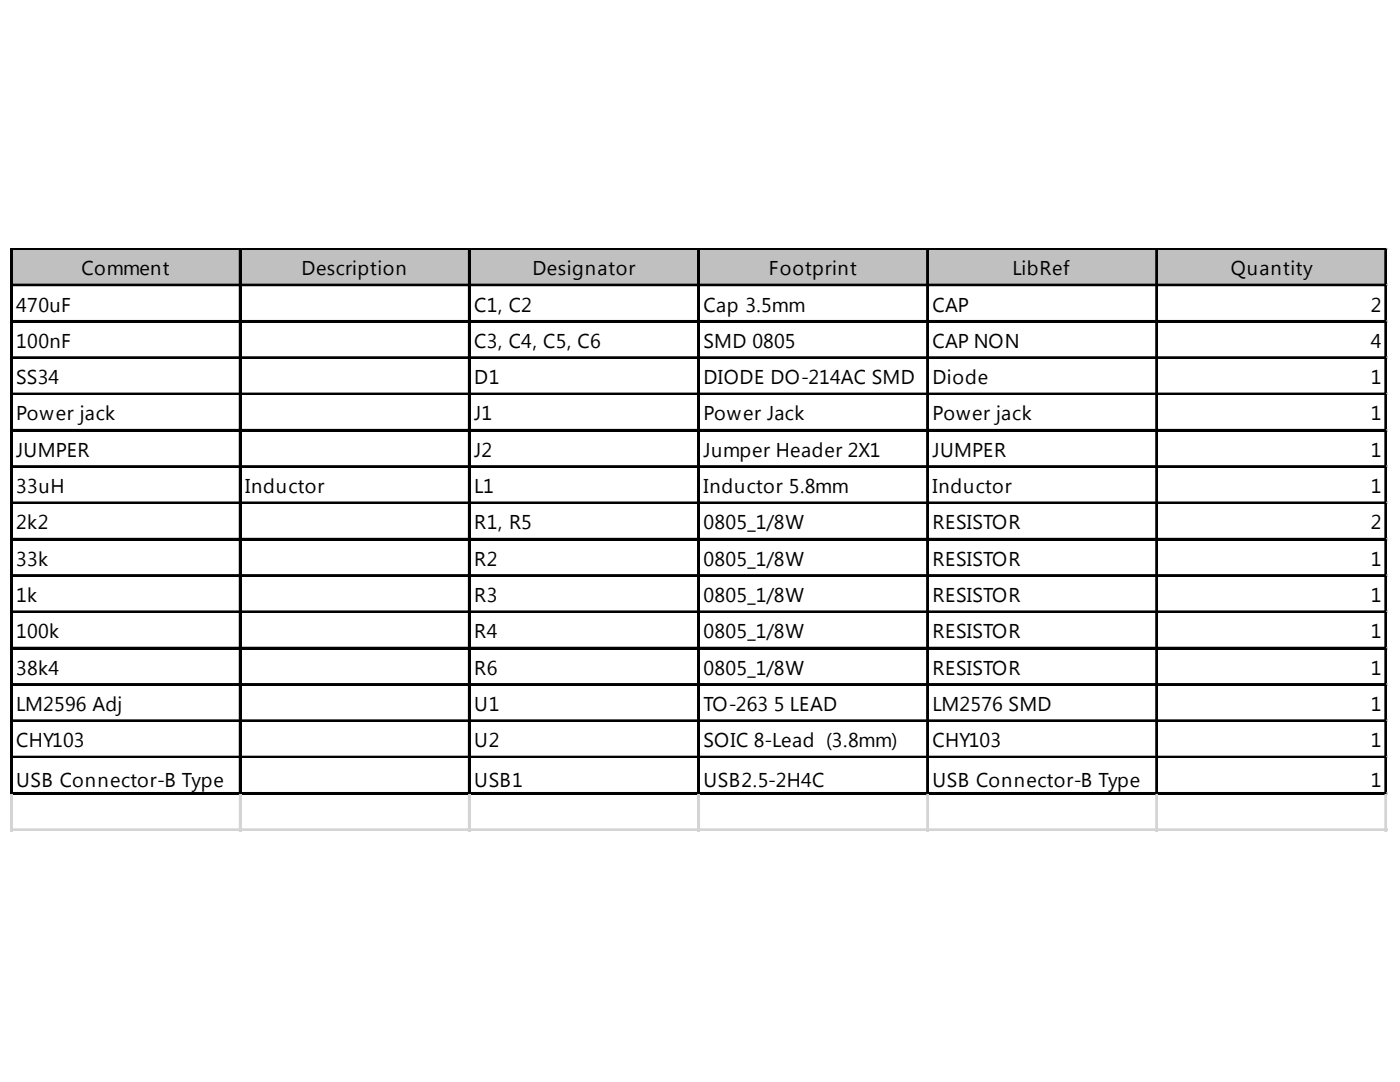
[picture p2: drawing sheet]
<svg xmlns="http://www.w3.org/2000/svg" width="279mm" height="216mm" viewBox="0 0 279 216" stroke-linecap="round" stroke-linejoin="round" font-family="sans-serif">
<defs><g id="words">
<g font-size="4">
<text x="16.3" y="54.9">Comment</text>
<text x="60.2" y="54.9">Description</text>
<text x="106.3" y="54.9">Designator</text>
<text x="153.4" y="54.9">Footprint</text>
<text x="202.1" y="54.9">LibRef</text>
<text x="245.6" y="54.9">Quantity</text>
<text x="3.2" y="62.2">470uF</text>
<text x="94.7" y="62.2">C1, C2</text>
<text x="140.4" y="62.2">Cap 3.5mm</text>
<text x="186.1" y="62.2">CAP</text>
<text x="273.6" y="62.2">2</text>
<text x="3.2" y="69.4">100nF</text>
<text x="94.7" y="69.4">C3, C4, C5, C6</text>
<text x="140.4" y="69.4">SMD 0805</text>
<text x="186.1" y="69.4">CAP NON</text>
<text x="273.6" y="69.4">4</text>
<text x="3.2" y="76.7">SS34</text>
<text x="94.7" y="76.7">D1</text>
<text x="140.4" y="76.7">DIODE DO-214AC SMD</text>
<text x="186.1" y="76.7">Diode</text>
<text x="273.6" y="76.7">1</text>
<text x="3.2" y="83.9">Power jack</text>
<text x="94.7" y="83.9">J1</text>
<text x="140.4" y="83.9">Power Jack</text>
<text x="186.1" y="83.9">Power jack</text>
<text x="273.6" y="83.9">1</text>
<text x="3.2" y="91.1">JUMPER</text>
<text x="94.7" y="91.1">J2</text>
<text x="140.4" y="91.1">Jumper Header 2X1</text>
<text x="186.1" y="91.1">JUMPER</text>
<text x="273.6" y="91.1">1</text>
<text x="3.2" y="98.4">33uH</text>
<text x="48.9" y="98.4">Inductor</text>
<text x="94.7" y="98.4">L1</text>
<text x="140.4" y="98.4">Inductor 5.8mm</text>
<text x="186.1" y="98.4">Inductor</text>
<text x="273.6" y="98.4">1</text>
<text x="3.2" y="105.6">2k2</text>
<text x="94.7" y="105.6">R1, R5</text>
<text x="140.4" y="105.6">0805_1/8W</text>
<text x="186.1" y="105.6">RESISTOR</text>
<text x="273.6" y="105.6">2</text>
<text x="3.2" y="112.9">33k</text>
<text x="94.7" y="112.9">R2</text>
<text x="140.4" y="112.9">0805_1/8W</text>
<text x="186.1" y="112.9">RESISTOR</text>
<text x="273.6" y="112.9">1</text>
<text x="3.2" y="120.1">1k</text>
<text x="94.7" y="120.1">R3</text>
<text x="140.4" y="120.1">0805_1/8W</text>
<text x="186.1" y="120.1">RESISTOR</text>
<text x="273.6" y="120.1">1</text>
<text x="3.2" y="127.4">100k</text>
<text x="94.7" y="127.4">R4</text>
<text x="140.4" y="127.4">0805_1/8W</text>
<text x="186.1" y="127.4">RESISTOR</text>
<text x="273.6" y="127.4">1</text>
<text x="3.2" y="134.6">38k4</text>
<text x="94.7" y="134.6">R6</text>
<text x="140.4" y="134.6">0805_1/8W</text>
<text x="186.1" y="134.6">RESISTOR</text>
<text x="273.6" y="134.6">1</text>
<text x="3.2" y="141.9">LM2596 Adj</text>
<text x="94.7" y="141.9">U1</text>
<text x="140.4" y="141.9">TO-263 5 LEAD</text>
<text x="186.1" y="141.9">LM2576 SMD</text>
<text x="273.6" y="141.9">1</text>
<text x="3.2" y="149.1">CHY103</text>
<text x="94.7" y="149.1">U2</text>
<text x="140.4" y="149.1">SOIC 8-Lead (3.8mm)</text>
<text x="186.1" y="149.1">CHY103</text>
<text x="273.6" y="149.1">1</text>
<text x="3.2" y="157.1">USB Connector-B Type</text>
<text x="94.7" y="157.1">USB1</text>
<text x="140.4" y="157.1">USB2.5-2H4C</text>
<text x="186.1" y="157.1">USB Connector-B Type</text>
<text x="273.6" y="157.1">1</text>
</g>
</g></defs>
<path d="M2.4 49.8h274.4v7.3h-274.4z" fill="#c0c0c0"/>
<g fill="none" stroke="#000" stroke-width=".36">
<path d="M2.1 49.5v109.1M2.3 49.5v109.1M2.5 49.5h274.3M2.5 49.7h274.3M2.5 56.8h274.3M2.5 57h274.3M47.8 49.9v108.7M48 49.9v108.7M93.6 49.9v108.7M93.7 49.9v108.7M139.3 49.9v108.7M139.5 49.9v108.7"/>
<path d="M185 49.9v108.7M185.2 49.9v108.7M230.7 49.9v108.7M230.9 49.9v108.7M276.5 49.9v108.7M276.6 49.9v108.7M2.5 64h274.3M2.5 64.2h274.3M2.5 71.3h274.3M2.5 71.5h274.3M2.5 78.5h274.3M2.5 78.7h274.3"/>
<path d="M2.5 85.8h274.3M2.5 85.9h274.3M2.5 93h274.3M2.5 93.2h274.3M2.5 100.3h274.3M2.5 100.4h274.3M2.5 107.5h274.3M2.5 107.7h274.3M2.5 114.7h274.3M2.5 114.9h274.3M2.5 122h274.3M2.5 122.2h274.3"/>
<path d="M2.5 129.2h274.3M2.5 129.4h274.3M2.5 136.5h274.3M2.5 136.7h274.3M2.5 143.7h274.3M2.5 143.9h274.3M2.5 151h274.3M2.5 151.1h274.3M2.5 158.2h274.3M2.5 158.4h274.3"/>
</g>
<g fill="none" stroke="#d4d4d4" stroke-width=".36">
<path d="M276.8 49.5h.1M2.1 158.6v7.3M2.3 158.6v7.3M47.8 158.6v7.3M48 158.6v7.3M93.6 158.6v7.3M93.7 158.6v7.3M139.3 158.6v7.3M139.5 158.6v7.3M185 158.6v7.3M185.2 158.6v7.3M230.7 158.6v7.3"/>
<path d="M230.9 158.6v7.3M276.5 158.6v7.3M276.6 158.6v7.3"/>
</g>
<path d="M276.8 49.5l.1 .4z" fill="#d4d4d4"/>
<path d="M276.8 56.8h.1" fill="none" stroke="#d4d4d4" stroke-width=".36"/>
<path d="M276.8 56.8l.1 .3z" fill="#d4d4d4"/>
<path d="M276.8 64h.1" fill="none" stroke="#d4d4d4" stroke-width=".36"/>
<path d="M276.8 64l.1 .4z" fill="#d4d4d4"/>
<path d="M276.8 71.3h.1" fill="none" stroke="#d4d4d4" stroke-width=".36"/>
<path d="M276.8 71.3l.1 .3z" fill="#d4d4d4"/>
<path d="M276.8 78.5h.1" fill="none" stroke="#d4d4d4" stroke-width=".36"/>
<path d="M276.8 78.5l.1 .4z" fill="#d4d4d4"/>
<path d="M276.8 85.8h.1" fill="none" stroke="#d4d4d4" stroke-width=".36"/>
<path d="M276.8 85.8l.1 .3z" fill="#d4d4d4"/>
<path d="M276.8 93h.1" fill="none" stroke="#d4d4d4" stroke-width=".36"/>
<path d="M276.8 93l.1 .4z" fill="#d4d4d4"/>
<path d="M276.8 100.3h.1" fill="none" stroke="#d4d4d4" stroke-width=".36"/>
<path d="M276.8 100.3l.1 .3z" fill="#d4d4d4"/>
<path d="M276.8 107.5h.1" fill="none" stroke="#d4d4d4" stroke-width=".36"/>
<path d="M276.8 107.5l.1 .4z" fill="#d4d4d4"/>
<path d="M276.8 114.7h.1" fill="none" stroke="#d4d4d4" stroke-width=".36"/>
<path d="M276.8 114.7l.1 .4z" fill="#d4d4d4"/>
<path d="M276.8 122h.1" fill="none" stroke="#d4d4d4" stroke-width=".36"/>
<path d="M276.8 122l.1 .3z" fill="#d4d4d4"/>
<path d="M276.8 129.2h.1" fill="none" stroke="#d4d4d4" stroke-width=".36"/>
<path d="M276.8 129.2l.1 .4z" fill="#d4d4d4"/>
<path d="M276.8 136.5h.1" fill="none" stroke="#d4d4d4" stroke-width=".36"/>
<path d="M276.8 136.5l.1 .3z" fill="#d4d4d4"/>
<path d="M276.8 143.7h.1" fill="none" stroke="#d4d4d4" stroke-width=".36"/>
<path d="M276.8 143.7l.1 .4z" fill="#d4d4d4"/>
<path d="M276.8 151h.1" fill="none" stroke="#d4d4d4" stroke-width=".36"/>
<path d="M276.8 151l.1 .3z" fill="#d4d4d4"/>
<path d="M276.8 158.2h.1" fill="none" stroke="#d4d4d4" stroke-width=".36"/>
<path d="M276.8 158.2l.1 .4z" fill="#d4d4d4"/>
<path d="M2.1 165.5h274.8M2.1 165.6h274.8" fill="none" stroke="#d4d4d4" stroke-width=".36"/>
<use href="#words"/>
</svg>
